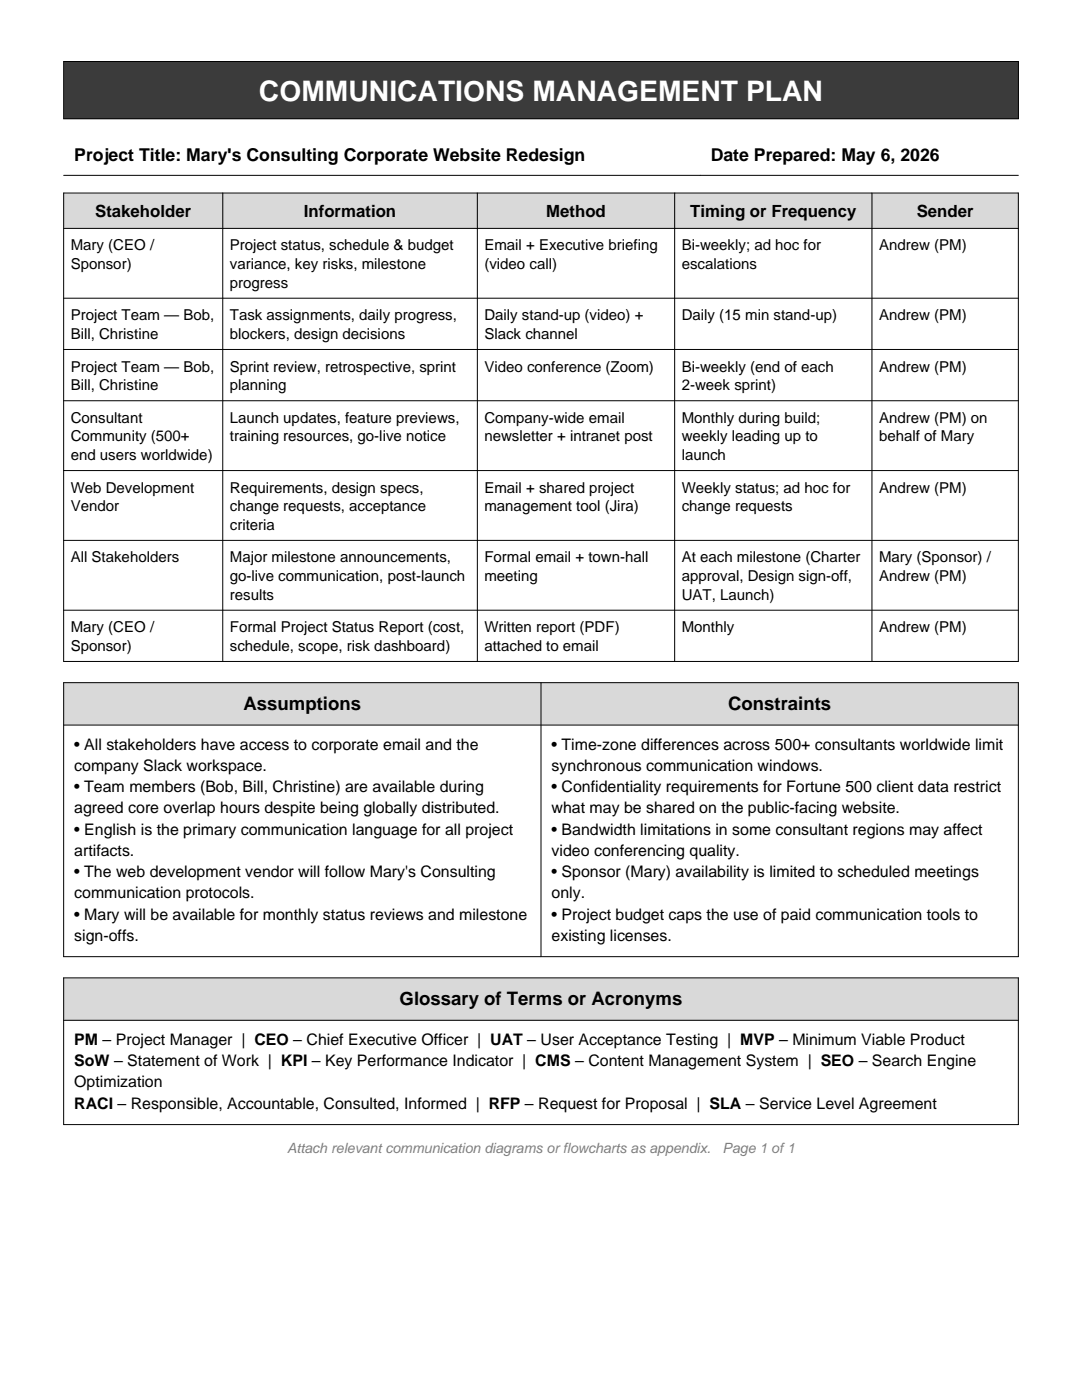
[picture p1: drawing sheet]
<svg xmlns="http://www.w3.org/2000/svg" width="216mm" height="279mm" viewBox="0 0 216 279" stroke-linecap="round" stroke-linejoin="round" font-family="sans-serif">
<defs><g id="words">
<text font-size="5.6" fill="#fff" x="51.7" y="20.1">COMMUNICATIONS MANAGEMENT PLAN</text>
<g font-size="3.7">
<text x="48.6" y="141.7">Assumptions</text>
<text x="145.3" y="141.7">Constraints</text>
<text x="79.7" y="200.6">Glossary of Terms or Acronyms</text>
</g>
<g font-size="3.5">
<text x="14.8" y="32.2">Project Title: Mary's Consulting Corporate Website Redesign</text>
<text x="141.8" y="32.2">Date Prepared: May 6, 2026</text>
</g>
<g font-size="3.4">
<text x="19" y="43.3">Stakeholder</text>
<text x="60.6" y="43.3">Information</text>
<text x="109" y="43.3">Method</text>
<text x="137.7" y="43.3">Timing or Frequency</text>
<text x="182.9" y="43.3">Sender</text>
</g>
<g font-size="3.2">
<text x="14.8" y="149.6">• All stakeholders have access to corporate email and the</text>
<text x="110.1" y="149.6">• Time-zone differences across 500+ consultants worldwide limit</text>
<text x="14.8" y="153.9">company Slack workspace.</text>
<text x="110.1" y="153.9">synchronous communication windows.</text>
<text x="14.8" y="158.1">• Team members (Bob, Bill, Christine) are available during</text>
<text x="110.1" y="158.1">• Confidentiality requirements for Fortune 500 client data restrict</text>
<text x="14.8" y="162.3">agreed core overlap hours despite being globally distributed.</text>
<text x="14.8" y="166.6">• English is the primary communication language for all project</text>
<text x="110.1" y="162.3">what may be shared on the public-facing website.</text>
<text x="110.1" y="166.6">• Bandwidth limitations in some consultant regions may affect</text>
<text x="14.8" y="170.8">artifacts.</text>
<text x="110.1" y="170.8">video conferencing quality.</text>
<text x="14.8" y="175">• The web development vendor will follow Mary's Consulting</text>
<text x="14.8" y="179.3">communication protocols.</text>
<text x="110.1" y="175">• Sponsor (Mary) availability is limited to scheduled meetings</text>
<text x="110.1" y="179.3">only.</text>
<text x="14.8" y="183.5">• Mary will be available for monthly status reviews and milestone</text>
<text x="110.1" y="183.5">• Project budget caps the use of paid communication tools to</text>
<text x="14.8" y="187.7">sign-offs.</text>
<text x="110.1" y="187.7">existing licenses.</text>
<text x="14.8" y="208.6">PM – Project Manager | CEO – Chief Executive Officer | UAT – User Acceptance Testing | MVP – Minimum Viable Product</text>
<text x="14.8" y="212.8">SoW – Statement of Work | KPI – Key Performance Indicator | CMS – Content Management System | SEO – Search Engine</text>
<text x="14.8" y="217">Optimization</text>
<text x="14.8" y="221.3">RACI – Responsible, Accountable, Consulted, Informed | RFP – Request for Proposal | SLA – Service Level Agreement</text>
</g>
<g font-size="3">
<text x="14.1" y="50">Mary (CEO /</text>
<text x="14.1" y="53.7">Sponsor)</text>
<text x="45.9" y="50">Project status, schedule &amp; budget</text>
<text x="45.9" y="53.7">variance, key risks, milestone</text>
<text x="96.7" y="50">Email + Executive briefing</text>
<text x="96.7" y="53.7">(video call)</text>
<text x="136" y="50">Bi-weekly; ad hoc for</text>
<text x="136" y="53.7">escalations</text>
<text x="175.4" y="50">Andrew (PM)</text>
<text x="45.9" y="57.4">progress</text>
<text x="14.1" y="63.9">Project Team — Bob,</text>
<text x="45.9" y="63.9">Task assignments, daily progress,</text>
<text x="96.7" y="63.9">Daily stand-up (video) +</text>
<text x="136" y="63.9">Daily (15 min stand-up)</text>
<text x="175.4" y="63.9">Andrew (PM)</text>
<text x="14.1" y="67.6">Bill, Christine</text>
<text x="45.9" y="67.6">blockers, design decisions</text>
<text x="96.7" y="67.6">Slack channel</text>
<text x="14.1" y="74.2">Project Team — Bob,</text>
<text x="14.1" y="77.9">Bill, Christine</text>
<text x="45.9" y="74.2">Sprint review, retrospective, sprint</text>
<text x="45.9" y="77.9">planning</text>
<text x="96.7" y="74.2">Video conference (Zoom)</text>
<text x="136" y="74.2">Bi-weekly (end of each</text>
<text x="136" y="77.9">2-week sprint)</text>
<text x="175.4" y="74.2">Andrew (PM)</text>
<text x="14.1" y="84.4">Consultant</text>
<text x="14.1" y="88.1">Community (500+</text>
<text x="45.9" y="84.4">Launch updates, feature previews,</text>
<text x="45.9" y="88.1">training resources, go-live notice</text>
<text x="96.7" y="84.4">Company-wide email</text>
<text x="96.7" y="88.1">newsletter + intranet post</text>
<text x="136" y="84.4">Monthly during build;</text>
<text x="136" y="88.1">weekly leading up to</text>
<text x="175.4" y="84.4">Andrew (PM) on</text>
<text x="175.4" y="88.1">behalf of Mary</text>
<text x="14.1" y="91.8">end users worldwide)</text>
<text x="136" y="91.8">launch</text>
<text x="14.1" y="98.3">Web Development</text>
<text x="45.9" y="98.3">Requirements, design specs,</text>
<text x="96.7" y="98.3">Email + shared project</text>
<text x="136" y="98.3">Weekly status; ad hoc for</text>
<text x="175.4" y="98.3">Andrew (PM)</text>
<text x="14.1" y="102">Vendor</text>
<text x="45.9" y="102">change requests, acceptance</text>
<text x="45.9" y="105.7">criteria</text>
<text x="96.7" y="102">management tool (Jira)</text>
<text x="136" y="102">change requests</text>
<text x="14.1" y="112.3">All Stakeholders</text>
<text x="45.9" y="112.3">Major milestone announcements,</text>
<text x="96.7" y="112.3">Formal email + town-hall</text>
<text x="136" y="112.3">At each milestone (Charter</text>
<text x="175.4" y="112.3">Mary (Sponsor) /</text>
<text x="45.9" y="116">go-live communication, post-launch</text>
<text x="45.9" y="119.7">results</text>
<text x="96.7" y="116">meeting</text>
<text x="136" y="116">approval, Design sign-off,</text>
<text x="136" y="119.7">UAT, Launch)</text>
<text x="175.4" y="116">Andrew (PM)</text>
<text x="14.1" y="126.2">Mary (CEO /</text>
<text x="14.1" y="129.9">Sponsor)</text>
<text x="45.9" y="126.2">Formal Project Status Report (cost,</text>
<text x="45.9" y="129.9">schedule, scope, risk dashboard)</text>
<text x="96.7" y="126.2">Written report (PDF)</text>
<text x="96.7" y="129.9">attached to email</text>
<text x="136" y="126.2">Monthly</text>
<text x="175.4" y="126.2">Andrew (PM)</text>
</g>
<g font-size="2.8" fill="#808080">
<text x="57.3" y="230.1">Attach relevant communication diagrams or flowcharts as appendix.</text>
<text x="144.2" y="230.1">Page 1 of 1</text>
</g>
</g></defs>
<path d="M12.7 12.3h190.5v11.4h-190.5z" fill-rule="evenodd" fill="#3b3b3b"/>
<path d="M12.7 12.3h190.5v11.4h-190.5zM12.7 35h190.5" fill="none" stroke="#000" stroke-width=".2"/>
<path d="M12.7 38.5h190.5v7.1h-190.5z" fill-rule="evenodd" fill="#d9d9d9"/>
<path d="M12.7 38.5h190.5v93.5h-190.5zM44.4 38.5v93.5M95.2 38.5v93.5M134.6 38.5v93.5M174 38.5v93.5M12.7 45.6h190.5M12.7 59.5h190.5M12.7 69.7h190.5M12.7 80h190.5M12.7 93.9h190.5M12.7 107.8h190.5M12.7 121.8h190.5" fill="none" stroke="#000" stroke-width=".2"/>
<path d="M12.7 136.2h190.5v8.5h-190.5z" fill-rule="evenodd" fill="#d9d9d9"/>
<path d="M12.7 136.2h190.5v54.7h-190.5zM107.9 136.2v54.7M12.7 144.7h190.5" fill="none" stroke="#000" stroke-width=".2"/>
<path d="M12.7 195.2h190.5v8.4h-190.5z" fill-rule="evenodd" fill="#d9d9d9"/>
<path d="M12.7 195.2h190.5v29.2h-190.5zM12.7 203.6h190.5" fill="none" stroke="#000" stroke-width=".2"/>
<use href="#words"/>
</svg>
